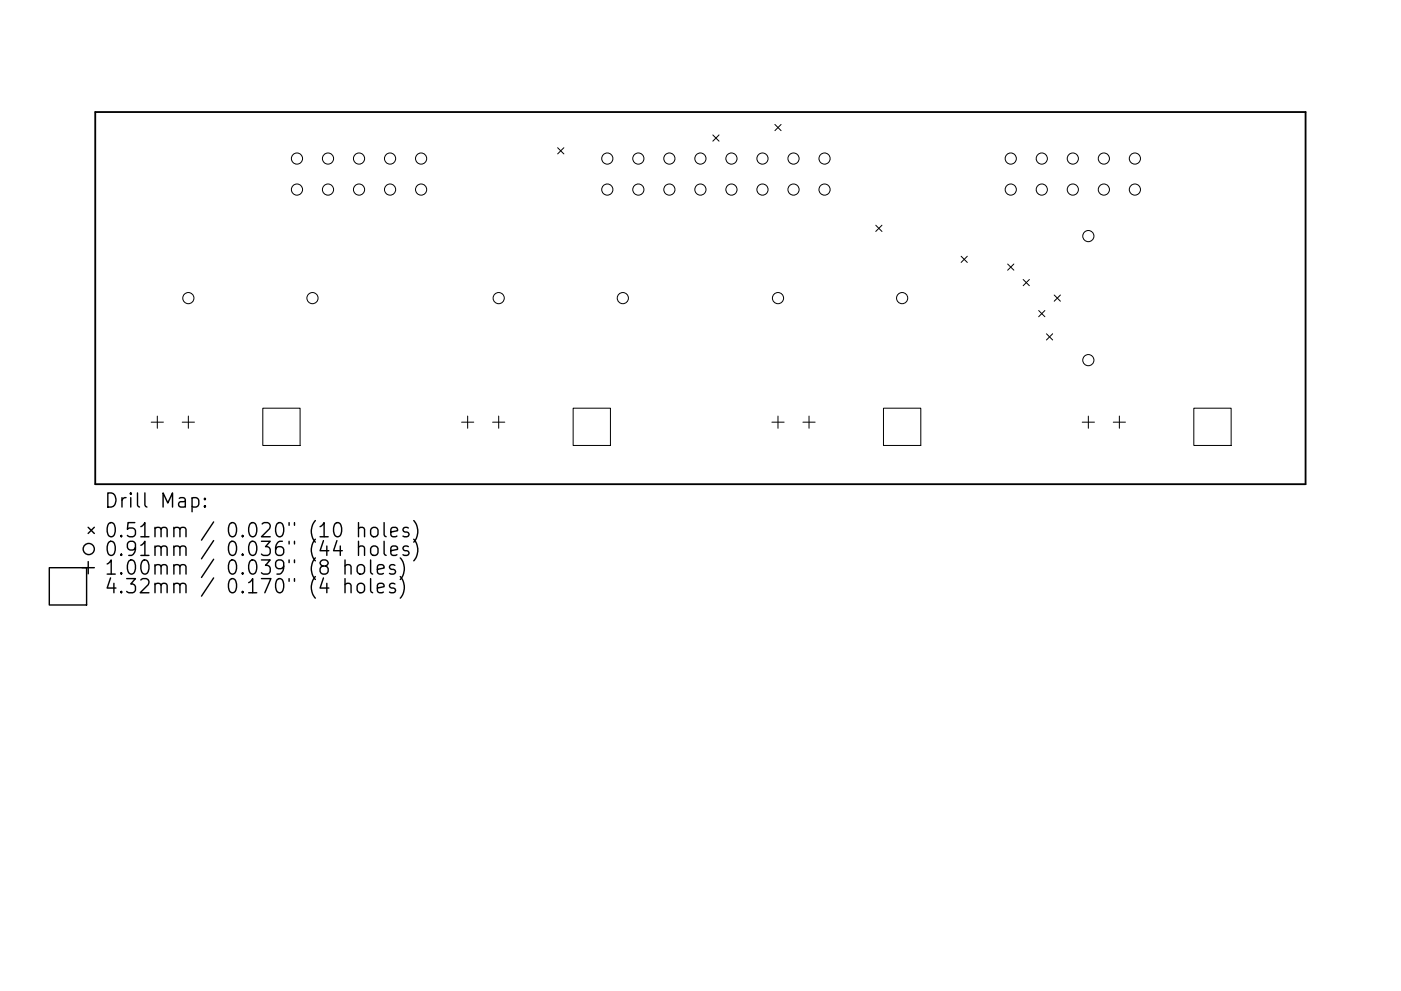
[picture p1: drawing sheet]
<svg xmlns="http://www.w3.org/2000/svg" width="297mm" height="210mm" viewBox="0 0 297 210" stroke-linecap="round" stroke-linejoin="round" font-family="sans-serif">
<defs><g id="words">
<g font-size="4.2">
<text x="22" y="107.7">Drill Map:</text>
<text x="22" y="114">0.51mm / 0.020&quot; (10 holes)</text>
<text x="22" y="118">0.91mm / 0.036&quot; (44 holes)</text>
<text x="22" y="121.9">1.00mm / 0.039&quot; (8 holes)</text>
<text x="22" y="125.9">4.32mm / 0.170&quot; (4 holes)</text>
</g>
</g></defs>
<path d="M20.2 23.8h256.6v78.9h-256.6z" fill="none" stroke="#000" stroke-width=".39"/>
<g fill="none" stroke="#000" stroke-width=".21">
<path d="M118.2 31.3l1.3 1.4M119.5 31.3l-1.3 1.4M151.1 28.6l1.3 1.3M152.4 28.6l-1.3 1.3M164.3 26.4l1.3 1.3M165.6 26.4l-1.3 1.3M185.7 47.8l1.3 1.3M187 47.8l-1.3 1.3M203.8 54.4l1.3 1.3M205.1 54.4l-1.3 1.3M213.6 56l1.4 1.3M215 56l-1.4 1.3"/>
<path d="M216.9 59.3l1.3 1.3M218.2 59.3l-1.3 1.3M220.2 65.9l1.3 1.3M221.5 65.9l-1.3 1.3M221.9 70.8l1.3 1.3M223.2 70.8l-1.3 1.3M223.5 62.6l1.3 1.3M224.8 62.6l-1.3 1.3M32.1 89.6h2.6M33.4 88.3v2.6M38.6 89.6h2.6M39.9 88.3v2.6"/>
<path d="M55.7 86.6h7.9v7.9h-7.9zM97.9 89.6h2.5M99.2 88.3v2.6M104.4 89.6h2.6M105.7 88.3v2.6M121.5 86.6h7.9v7.9h-7.9zM163.7 89.6h2.5M165 88.3v2.6M170.2 89.6h2.6M171.5 88.3v2.6M187.3 86.6h7.9v7.9h-7.9zM229.5 89.6h2.5"/>
<path d="M230.7 88.3v2.6M236 89.6h2.6M237.3 88.3v2.6M253.1 86.6h7.9v7.9h-7.9z"/>
<circle cx="63" cy="33.6" r="1.18"/>
<circle cx="69.5" cy="33.6" r="1.18"/>
<circle cx="76.1" cy="33.6" r="1.18"/>
<circle cx="82.7" cy="33.6" r="1.18"/>
<circle cx="89.3" cy="33.6" r="1.18"/>
<circle cx="128.8" cy="33.6" r="1.18"/>
<circle cx="135.3" cy="33.6" r="1.18"/>
<circle cx="141.9" cy="33.6" r="1.18"/>
<circle cx="148.5" cy="33.6" r="1.18"/>
<circle cx="155.1" cy="33.6" r="1.18"/>
<circle cx="161.7" cy="33.6" r="1.18"/>
<circle cx="168.2" cy="33.6" r="1.18"/>
<circle cx="174.8" cy="33.6" r="1.18"/>
<circle cx="214.3" cy="33.6" r="1.18"/>
<circle cx="220.9" cy="33.6" r="1.18"/>
<circle cx="227.5" cy="33.6" r="1.18"/>
<circle cx="234" cy="33.6" r="1.18"/>
<circle cx="240.6" cy="33.6" r="1.18"/>
<circle cx="63" cy="40.2" r="1.18"/>
<circle cx="69.5" cy="40.2" r="1.18"/>
<circle cx="76.1" cy="40.2" r="1.18"/>
<circle cx="82.7" cy="40.2" r="1.18"/>
<circle cx="89.3" cy="40.2" r="1.18"/>
<circle cx="128.8" cy="40.2" r="1.18"/>
<circle cx="135.3" cy="40.2" r="1.18"/>
<circle cx="141.9" cy="40.2" r="1.18"/>
<circle cx="148.5" cy="40.2" r="1.18"/>
<circle cx="155.1" cy="40.2" r="1.18"/>
<circle cx="161.7" cy="40.2" r="1.18"/>
<circle cx="168.2" cy="40.2" r="1.18"/>
<circle cx="174.8" cy="40.2" r="1.18"/>
<circle cx="214.3" cy="40.2" r="1.18"/>
<circle cx="220.9" cy="40.2" r="1.18"/>
<circle cx="227.5" cy="40.2" r="1.18"/>
<circle cx="230.7" cy="50.1" r="1.18"/>
<circle cx="234" cy="40.2" r="1.18"/>
<circle cx="240.6" cy="40.2" r="1.18"/>
<circle cx="39.9" cy="63.3" r="1.18"/>
<circle cx="66.3" cy="63.3" r="1.18"/>
<circle cx="105.7" cy="63.3" r="1.18"/>
<circle cx="132.1" cy="63.3" r="1.18"/>
<circle cx="165" cy="63.3" r="1.18"/>
<circle cx="191.3" cy="63.3" r="1.18"/>
<circle cx="230.7" cy="76.4" r="1.18"/>
</g>
<g fill="none" stroke="#000" stroke-width=".3">
<path d="M18.7 111.9l1.3 1.3M18.7 119.1v2.6M20 111.9l-1.3 1.3M40.7 105.7l.9-.1 .6 .6v.8l-.3 .4-.3 .2-.9-.2M43.4 107.3l.2 .1-.2 .2-.1-.2 .1-.1v.3M43.4 105.7l.2 .2-.2 .1-.1-.1 .1-.2v.3M73.1 118.8v3M76 112.2a.74 .74 0 0 1 1.3 .1v1.6M76 116.1a.74 .74 0 0 1 1.3 .2v1.5M76 110.9v3M76 114.8v3M78.6 118.8v2.6l.4 .4"/>
<path d="M78.7 112.2a.81 .81 0 0 1 .8-.3 .81 .81 0 0 1 .6 .6v.8a.81 .81 0 0 1-.7 .6 .81 .81 0 0 1-.8-.6v-.8zM78.9 116a.81 .81 0 0 1 1.2 .4v.9a.81 .81 0 0 1-.7 .6 .81 .81 0 0 1-.8-.6v-.9zM81.4 110.9v2.6l.5 .4M81.4 114.8v2.6l.5 .4M82.9 112.9l1.4-.3-.2-.6-.8-.1-.4 .4v1.2l.1 .2 .3 .2 .8-.2M82.9 116.8l1.4-.2-.2-.6-.8-.2-.4 .5v1.1l.1 .3 .3 .1 .8-.1M83.7 119.9l-.7-.1-.4 .4 .1 .5 1 .2 .2 .3-.2 .5-.3 .1-.8-.1M84.9 118.4a3.4 3.4 0 0 1 0 4.5M86.6 112l-.7-.1-.5 .4 .2 .4 1 .3 .1 .3-.1 .4-.3 .2-.9-.2M86.6 116l-.7-.2-.5 .5 .2 .4 1 .3 .1 .3-.1 .4-.3 .1-.9-.1M87.7 110.5a3.4 3.4 0 0 1 0 4.5M87.7 114.4a3.4 3.4 0 0 1 0 4.6"/>
<path d="M10.5 120.4h7.9v8h-7.9zM17.4 120.4h2.6M73.1 120.1a.75 .75 0 0 1 1.3 .1v1.6M73.1 124a.74 .74 0 0 1 1.3 .2v1.6M73.1 122.8v3M75.9 120.1a.81 .81 0 0 1 .8-.3 .81 .81 0 0 1 .6 .6v.8a.81 .81 0 0 1-.8 .6 .81 .81 0 0 1-.8-.6v-.8zM75.9 124a.81 .81 0 0 1 .8-.3 .81 .81 0 0 1 .6 .6v.9a.81 .81 0 0 1-.8 .6 .81 .81 0 0 1-.8-.6v-.9zM78.6 122.8v2.5l.4 .5M80 120.8l1.4-.3-.1-.6-.9-.1-.4 .4v1.2l.1 .3 .3 .1 .9-.1M80 124.8l1.4-.3-.1-.6-.9-.1-.4 .4v1.1l.1 .3 .3 .2 .9-.2M83.7 123.9l-.7-.1-.4 .4 .1 .4 1 .3 .2 .3-.2 .4-.3 .2-.8-.2M84.9 122.3a3.4 3.4 0 0 1 0 4.6"/>
<circle cx="18.8" cy="116.5" r="1.18"/>
</g>
<use href="#words"/>
</svg>
